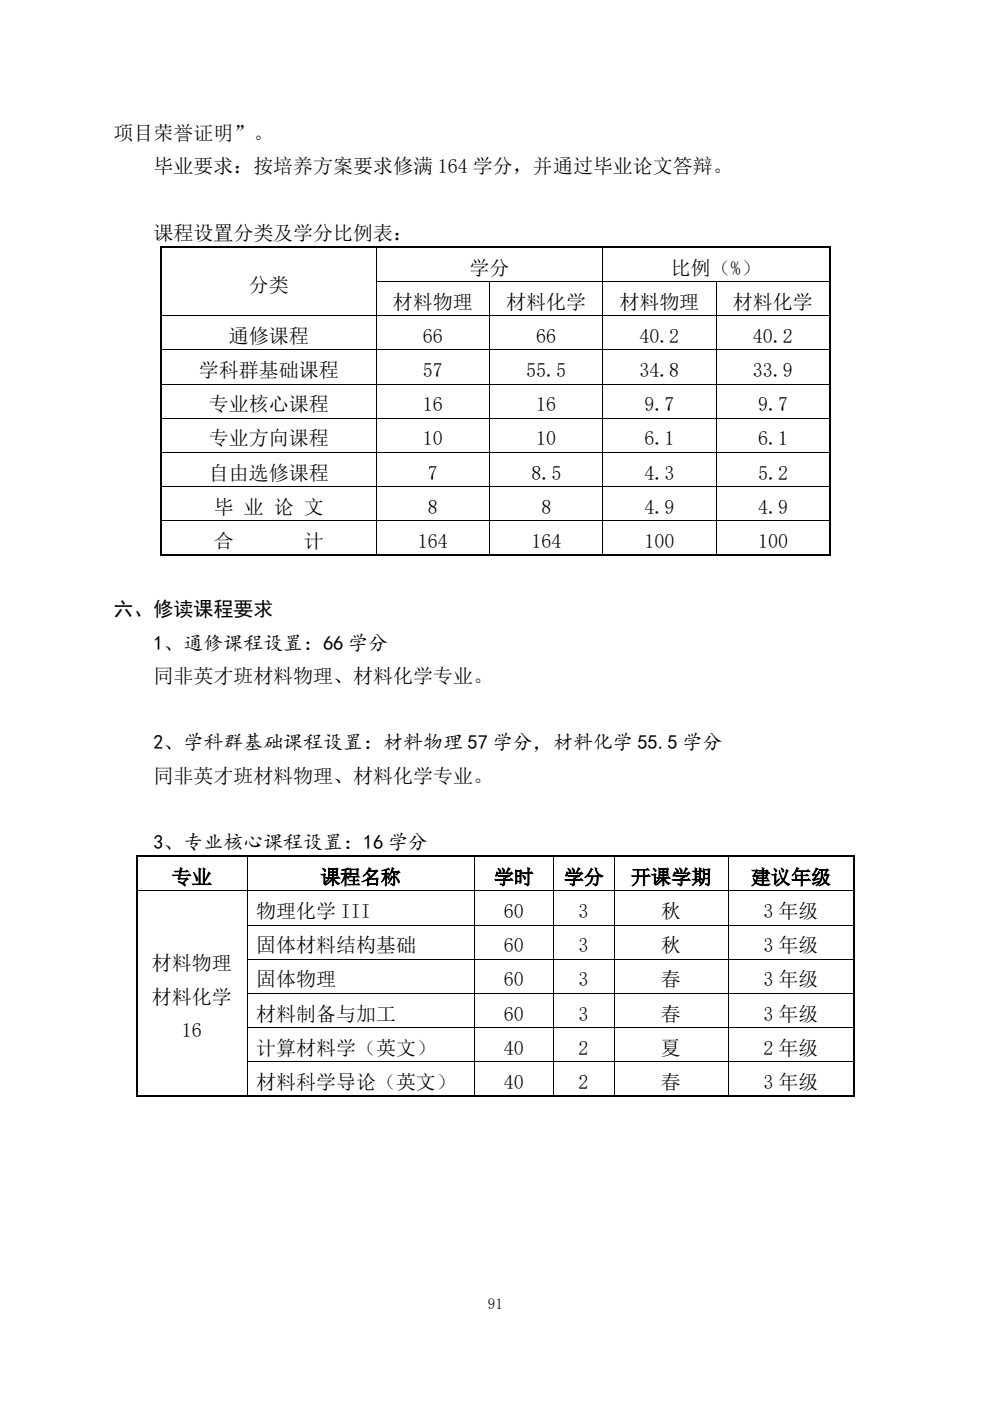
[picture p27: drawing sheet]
<svg xmlns="http://www.w3.org/2000/svg" width="210mm" height="297mm" viewBox="0 0 210 297" stroke-linecap="round" stroke-linejoin="round" font-family="sans-serif">
<defs><g id="words">
<g font-size="4.2">
<text x="24" y="29.7">项目荣誉证明”。</text>
<text x="32.5" y="36.7">毕业要求：按培养方案要求修满 164 学分，并通过毕业论文答辩。</text>
<text x="32.5" y="50.9">课程设置分类及学分比例表：</text>
<text x="99.5" y="58.3">学分</text>
<text x="142.2" y="58.3">比例（%）</text>
<text x="52.7" y="61.9">分类</text>
<text x="83.2" y="65.4">材料物理</text>
<text x="107.3" y="65.4">材料化学</text>
<text x="131.2" y="65.4">材料物理</text>
<text x="155.3" y="65.4">材料化学</text>
<text x="48.5" y="72.7">通修课程</text>
<text x="89.6" y="72.7">66</text>
<text x="113.6" y="72.7">66</text>
<text x="135.5" y="72.7">40.2</text>
<text x="159.5" y="72.7">40.2</text>
<text x="42.2" y="79.9">学科群基础课程</text>
<text x="89.6" y="79.9">57</text>
<text x="111.5" y="79.9">55.5</text>
<text x="135.5" y="79.9">34.8</text>
<text x="159.5" y="79.9">33.9</text>
<text x="44.3" y="87.2">专业核心课程</text>
<text x="89.6" y="87.2">16</text>
<text x="113.6" y="87.2">16</text>
<text x="136.6" y="87.2">9.7</text>
<text x="160.6" y="87.2">9.7</text>
<text x="44.3" y="94.4">专业方向课程</text>
<text x="89.6" y="94.4">10</text>
<text x="113.6" y="94.4">10</text>
<text x="136.6" y="94.4">6.1</text>
<text x="160.6" y="94.4">6.1</text>
<text x="44.3" y="101.7">自由选修课程</text>
<text x="90.7" y="101.7">7</text>
<text x="112.6" y="101.7">8.5</text>
<text x="136.6" y="101.7">4.3</text>
<text x="160.6" y="101.7">5.2</text>
<text x="45.3" y="108.9">毕 业 论 文</text>
<text x="90.7" y="108.9">8</text>
<text x="114.7" y="108.9">8</text>
<text x="136.6" y="108.9">4.9</text>
<text x="160.6" y="108.9">4.9</text>
<text x="45.3" y="116.1">合</text>
<text x="64.3" y="116.1">计</text>
<text x="88.6" y="116.1">164</text>
<text x="112.6" y="116.1">164</text>
<text x="136.6" y="116.1">100</text>
<text x="160.6" y="116.1">100</text>
<text x="24" y="130.6">六、修读课程要求</text>
<text x="32.5" y="137.7">1、通修课程设置：66 学分</text>
<text x="32.5" y="144.7">同非英才班材料物理、材料化学专业。</text>
<text x="32.5" y="158.8">2、学科群基础课程设置：材料物理 57 学分，材料化学 55.5 学分</text>
<text x="32.5" y="165.9">同非英才班材料物理、材料化学专业。</text>
<text x="32.5" y="180">3、专业核心课程设置：16 学分</text>
<text x="36.4" y="187.4">专业</text>
<text x="67.9" y="187.4">课程名称</text>
<text x="104.6" y="187.4">学时</text>
<text x="119.5" y="187.4">学分</text>
<text x="133.7" y="187.4">开课学期</text>
<text x="159.1" y="187.4">建议年级</text>
<text x="54.3" y="194.6">物理化学 III</text>
<text x="106.8" y="194.6">60</text>
<text x="122.6" y="194.6">3</text>
<text x="140" y="194.6">秋</text>
<text x="161.8" y="194.6">3 年级</text>
<text x="54.3" y="201.8">固体材料结构基础</text>
<text x="106.8" y="201.8">60</text>
<text x="122.6" y="201.8">3</text>
<text x="140" y="201.8">秋</text>
<text x="161.8" y="201.8">3 年级</text>
<text x="32.2" y="205.7">材料物理</text>
<text x="54.3" y="209">固体物理</text>
<text x="106.8" y="209">60</text>
<text x="122.6" y="209">3</text>
<text x="140" y="209">春</text>
<text x="161.8" y="209">3 年级</text>
<text x="32.2" y="212.7">材料化学</text>
<text x="38.5" y="219.7">16</text>
<text x="54.3" y="216.3">材料制备与加工</text>
<text x="106.8" y="216.3">60</text>
<text x="122.6" y="216.3">3</text>
<text x="140" y="216.3">春</text>
<text x="161.8" y="216.3">3 年级</text>
<text x="54.3" y="223.5">计算材料学（英文）</text>
<text x="106.8" y="223.5">40</text>
<text x="122.6" y="223.5">2</text>
<text x="140" y="223.5">夏</text>
<text x="161.8" y="223.5">2 年级</text>
<text x="54.3" y="230.8">材料科学导论（英文）</text>
<text x="106.8" y="230.8">40</text>
<text x="122.6" y="230.8">2</text>
<text x="140" y="230.8">春</text>
<text x="161.8" y="230.8">3 年级</text>
</g>
<text font-size="3.2" x="103.4" y="277.5">91</text>
</g></defs>
<g fill="#000">
<path d="M34 52.2h.4v.4h-.4zM34 59.6h.4v.2h-.4zM79.7 52.2h.3v.4h-.3zM79.7 59.6h.1v.2h-.1zM103.7 59.6h.2v.2h-.2zM127.7 52.2h.3v.4h-.3zM127.7 59.6h.1v.2h-.1zM151.7 59.6h.2v.2h-.2zM175.7 52.2h.3v.4h-.3zM175.7 59.6h.3v.2h-.3zM34 66.9h.4v.2h-.4zM34 74.1h.4v.2h-.4z"/>
<path d="M79.7 66.9h.1v.2h-.1zM79.7 74.1h.1v.2h-.1zM103.7 66.9h.2v.2h-.2zM103.7 74.1h.2v.2h-.2zM127.7 66.9h.1v.2h-.1zM127.7 74.1h.1v.2h-.1zM151.7 66.9h.2v.2h-.2zM151.7 74.1h.2v.2h-.2zM175.7 66.9h.3v.2h-.3zM175.7 74.1h.3v.2h-.3zM34 81.4h.4v.1h-.4zM34 88.6h.4v.1h-.4z"/>
<path d="M34 95.8h.4v.1h-.4zM79.7 81.4h.1v.1h-.1zM79.7 88.6h.1v.1h-.1zM79.7 95.8h.1v.1h-.1zM103.7 81.4h.2v.1h-.2zM103.7 88.6h.2v.1h-.2zM103.7 95.8h.2v.1h-.2zM127.7 81.4h.1v.1h-.1zM127.7 88.6h.1v.1h-.1zM127.7 95.8h.1v.1h-.1zM151.7 81.4h.2v.1h-.2zM151.7 88.6h.2v.1h-.2z"/>
<path d="M151.7 95.8h.2v.1h-.2zM175.7 81.4h.3v.1h-.3zM175.7 88.6h.3v.1h-.3zM175.7 95.8h.3v.1h-.3zM34 103h.4v.2h-.4zM34 110.2h.4v.2h-.4zM34 117.5h.4v.4h-.4zM79.7 103h.1v.2h-.1zM79.7 110.2h.1v.2h-.1zM79.7 117.5h.3v.4h-.3zM103.7 103h.2v.2h-.2zM103.7 110.2h.2v.2h-.2z"/>
<path d="M103.7 117.5h.4v.4h-.4zM127.7 103h.1v.2h-.1zM127.7 110.2h.1v.2h-.1zM127.7 117.5h.3v.4h-.3zM151.7 103h.2v.2h-.2zM151.7 110.2h.2v.2h-.2zM151.7 117.5h.4v.4h-.4zM175.7 103h.3v.2h-.3zM175.7 110.2h.3v.2h-.3zM175.7 117.5h.3v.4h-.3zM28.9 181.4h.3v.3h-.3zM28.9 188.7h.3v.2h-.3z"/>
<path d="M28.9 196h.3v.2h-.3zM52.3 181.4h.4v.3h-.4zM52.3 188.7h.2v.2h-.2zM52.3 196h.2v.2h-.2zM100.5 181.4h.3v.3h-.3zM100.5 188.7h.2v.2h-.2zM100.5 196h.2v.2h-.2zM117.2 181.4h.3v.3h-.3zM117.2 188.7h.1v.2h-.1zM117.2 196h.1v.2h-.1zM130.1 181.4h.4v.3h-.4zM130.1 188.7h.2v.2h-.2z"/>
<path d="M130.1 196h.2v.2h-.2zM154.3 181.4h.3v.3h-.3zM154.3 188.7h.1v.2h-.1zM154.3 196h.1v.2h-.1zM180.8 181.4h.4v.3h-.4zM180.8 188.7h.4v.2h-.4zM180.8 196h.4v.2h-.4zM28.9 203.2h.3v.2h-.3zM28.9 210.5h.3v.2h-.3zM28.9 217.7h.3v.1h-.3zM52.3 203.2h.2v.2h-.2zM52.3 210.5h.2v.2h-.2z"/>
<path d="M52.3 217.7h.2v.1h-.2zM100.5 203.2h.2v.2h-.2zM100.5 210.5h.2v.2h-.2zM100.5 217.7h.2v.1h-.2zM117.2 203.2h.1v.2h-.1zM117.2 210.5h.1v.2h-.1zM117.2 217.7h.1v.1h-.1zM130.1 203.2h.2v.2h-.2zM130.1 210.5h.2v.2h-.2zM130.1 217.7h.2v.1h-.2zM154.3 203.2h.1v.2h-.1zM154.3 210.5h.1v.2h-.1z"/>
<path d="M154.3 217.7h.1v.1h-.1zM180.8 203.2h.4v.2h-.4zM180.8 210.5h.4v.2h-.4zM180.8 217.7h.4v.1h-.4zM28.9 224.9h.3v.1h-.3zM28.9 232.2h.3v.3h-.3zM52.3 224.9h.2v.1h-.2zM52.3 232.2h.4v.3h-.4zM100.5 224.9h.2v.1h-.2zM100.5 232.2h.3v.3h-.3zM117.2 224.9h.1v.1h-.1zM117.2 232.2h.3v.3h-.3z"/>
<path d="M130.1 224.9h.2v.1h-.2zM130.1 232.2h.4v.3h-.4zM154.3 224.9h.1v.1h-.1zM154.3 232.2h.3v.3h-.3zM180.8 224.9h.4v.1h-.4zM180.8 232.2h.4v.3h-.4z"/>
</g>
<g fill="none" stroke="#000" stroke-width=".34">
<path d="M34.2 52.6v7M34.2 59.8v7.1M34.4 52.4h45.3M80 52.4h47.7M128 52.4h47.7M175.9 52.6v7M175.9 59.8v7.1M34.2 67.1v7M34.2 74.3v7.1M175.9 67.1v7M175.9 74.3v7.1M34.2 81.5v7.1"/>
<path d="M34.2 88.7v7.1M34.2 95.9v7.1M175.9 81.5v7.1M175.9 88.7v7.1M175.9 95.9v7.1M34.2 103.2v7M34.2 110.4v7.1M34.4 117.7h45.3M80 117.7h23.7M104.1 117.7h23.6M128 117.7h23.7M152.1 117.7h23.6"/>
<path d="M175.9 103.2v7M175.9 110.4v7.1M29 181.7v7M29 188.9v7.1M29 196.2v7M29.2 181.5h23.1M52.7 181.5h47.8M100.8 181.5h16.4M117.5 181.5h12.6M130.5 181.5h23.8M154.6 181.5h26.2M181 181.7v7"/>
<path d="M181 188.9v7.1M181 196.2v7M29 203.4v7.1M29 210.7v7M29 217.8v7.1M181 203.4v7.1M181 210.7v7M181 217.8v7.1M29 225v7.2M29.2 232.3h23.1M52.7 232.3h47.8M100.8 232.3h16.4"/>
<path d="M117.5 232.3h12.6M130.5 232.3h23.8M154.6 232.3h26.2M181 225v7.2"/>
</g>
<g fill="none" stroke="#000" stroke-width=".21">
<path d="M79.8 52.6v7M79.8 59.8v7.1M79.8 59.7h23.9M103.8 59.8v7.1M103.9 59.7h23.8M127.8 52.6v7M127.8 59.8v7.1M127.8 59.7h23.9M151.8 59.8v7.1M151.9 59.7h23.8M34.4 67h45.3M34.4 74.2h45.3"/>
<path d="M79.8 67.1v7M79.8 74.3v7.1M79.8 67h23.9M79.8 74.2h23.9M103.8 67.1v7M103.8 74.3v7.1M103.9 67h23.8M103.9 74.2h23.8M127.8 67.1v7M127.8 74.3v7.1M127.8 67h23.9M127.8 74.2h23.9"/>
<path d="M151.8 67.1v7M151.8 74.3v7.1M151.9 67h23.8M151.9 74.2h23.8M34.4 81.4h45.3M34.4 88.6h45.3M34.4 95.8h45.3M79.8 81.5v7.1M79.8 88.7v7.1M79.8 95.9v7.1M79.8 81.4h23.9M79.8 88.6h23.9"/>
<path d="M79.8 95.8h23.9M103.8 81.5v7.1M103.8 88.7v7.1M103.8 95.9v7.1M103.9 81.4h23.8M103.9 88.6h23.8M103.9 95.8h23.8M127.8 81.5v7.1M127.8 88.7v7.1M127.8 95.9v7.1M127.8 81.4h23.9M127.8 88.6h23.9"/>
<path d="M127.8 95.8h23.9M151.8 81.5v7.1M151.8 88.7v7.1M151.8 95.9v7.1M151.9 81.4h23.8M151.9 88.6h23.8M151.9 95.8h23.8M34.4 103.1h45.3M34.4 110.3h45.3M79.8 103.2v7M79.8 110.4v7.1M79.8 103.1h23.9"/>
<path d="M79.8 110.3h23.9M103.8 103.2v7M103.8 110.4v7.1M103.9 103.1h23.8M103.9 110.3h23.8M127.8 103.2v7M127.8 110.4v7.1M127.8 103.1h23.9M127.8 110.3h23.9M151.8 103.2v7M151.8 110.4v7.1M151.9 103.1h23.8"/>
<path d="M151.9 110.3h23.8M29.2 188.8h23.1M52.4 181.7v7M52.4 188.9v7.1M52.4 196.2v7M52.5 188.8h48M52.5 196.1h48M100.6 181.7v7M100.6 188.9v7.1M100.6 196.2v7M100.7 188.8h16.5M100.7 196.1h16.5"/>
<path d="M117.3 181.7v7M117.3 188.9v7.1M117.3 196.2v7M117.3 188.8h12.8M117.3 196.1h12.8M130.2 181.7v7M130.2 188.9v7.1M130.2 196.2v7M130.3 188.8h24M130.3 196.1h24M154.3 181.7v7M154.3 188.9v7.1"/>
<path d="M154.3 196.2v7M154.4 188.8h26.4M154.4 196.1h26.4M52.4 203.4v7.1M52.4 210.7v7M52.4 217.8v7.1M52.5 203.3h48M52.5 210.6h48M52.5 217.8h48M100.6 203.4v7.1M100.6 210.7v7M100.6 217.8v7.1"/>
<path d="M100.7 203.3h16.5M100.7 210.6h16.5M100.7 217.8h16.5M117.3 203.4v7.1M117.3 210.7v7M117.3 217.8v7.1M117.3 203.3h12.8M117.3 210.6h12.8M117.3 217.8h12.8M130.2 203.4v7.1M130.2 210.7v7M130.2 217.8v7.1"/>
<path d="M130.3 203.3h24M130.3 210.6h24M130.3 217.8h24M154.3 203.4v7.1M154.3 210.7v7M154.3 217.8v7.1M154.4 203.3h26.4M154.4 210.6h26.4M154.4 217.8h26.4M52.4 225v7.2M52.5 225h48M100.6 225v7.2"/>
<path d="M100.7 225h16.5M117.3 225v7.2M117.3 225h12.8M130.2 225v7.2M130.3 225h24M154.3 225v7.2M154.4 225h26.4"/>
</g>
<use href="#words"/>
</svg>
